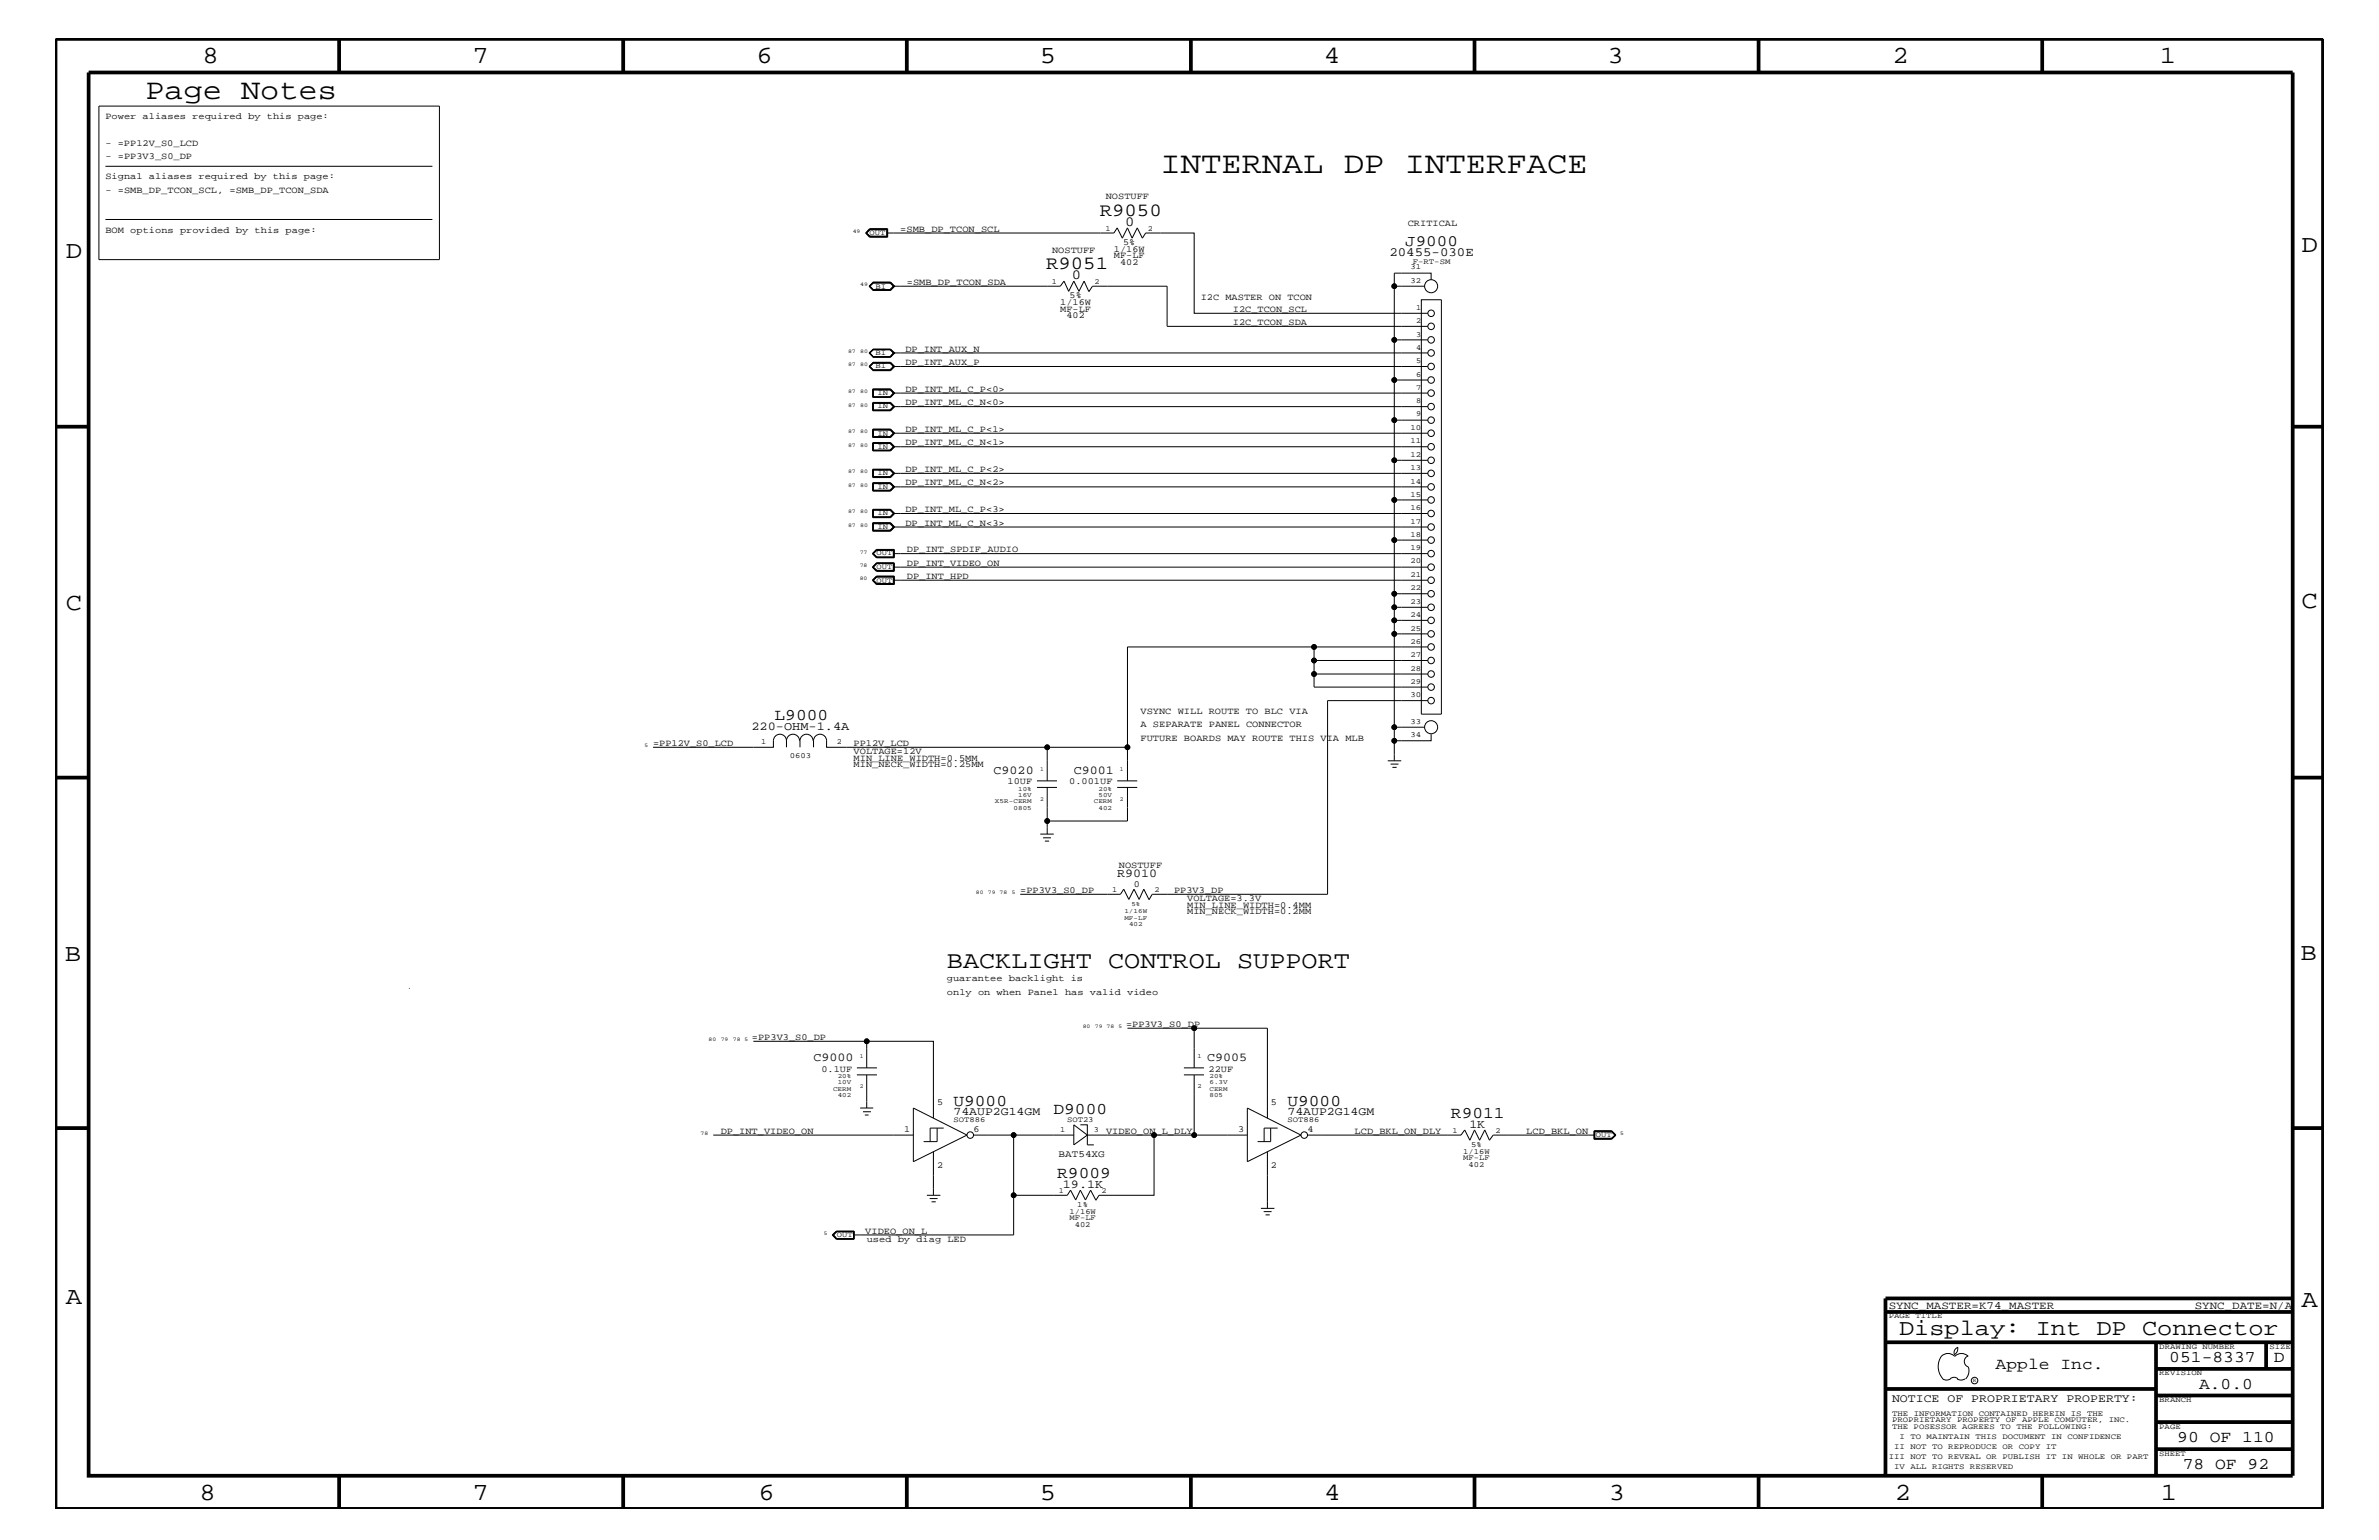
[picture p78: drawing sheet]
<svg xmlns="http://www.w3.org/2000/svg" width="432mm" height="279mm" viewBox="0 0 432 279" stroke-linecap="round" stroke-linejoin="round" font-family="sans-serif">
<defs><g id="words">
<text font-size="5.6" x="210.7" y="31.4">INTERNAL DP INTERFACE</text>
<text font-size="5.2" x="26.4" y="18">Page Notes</text>
<g font-size="4.5">
<text x="36.7" y="11.5">8</text>
<text x="85.8" y="11.5">7</text>
<text x="137.3" y="11.5">6</text>
<text x="188.7" y="11.5">5</text>
<text x="240.3" y="11.5">4</text>
<text x="291.8" y="11.5">3</text>
<text x="343.5" y="11.5">2</text>
<text x="392" y="11.5">1</text>
<text x="11.9" y="46.8">D</text>
<text x="417.7" y="45.7">D</text>
<text x="11.9" y="110.6">C</text>
<text x="417.7" y="110.3">C</text>
<text x="11.8" y="174.3">B</text>
<text x="417.6" y="174.2">B</text>
<text x="11.9" y="236.7">A</text>
<text x="417.7" y="237.1">A</text>
<text x="36.2" y="272.1">8</text>
<text x="85.8" y="272.1">7</text>
<text x="137.7" y="272.1">6</text>
<text x="188.7" y="272.1">5</text>
<text x="240.4" y="272.1">4</text>
<text x="292" y="272.1">3</text>
<text x="343.9" y="272.1">2</text>
<text x="392.2" y="272.1">1</text>
</g>
<text font-size="4.4" x="171.9" y="175.6">BACKLIGHT CONTROL SUPPORT</text>
<text font-size="4.1" x="344.7" y="242.3">Display: Int DP Connector</text>
<g font-size="3.4">
<text x="199.6" y="39.2">R9050</text>
<text x="189.9" y="48.9">R9051</text>
</g>
<g font-size="3">
<text x="140.6" y="130.7">L9000</text>
<text x="173.1" y="200.6">U9000</text>
<text x="191.2" y="202.1">D9000</text>
<text x="233.7" y="200.6">U9000</text>
<text x="263.4" y="202.9">R9011</text>
<text x="191.9" y="213.8">R9009</text>
<text x="362.2" y="248.4">Apple Inc.</text>
<text x="393.7" y="247.1">051-8337</text>
<text x="399.2" y="252">A.0.0</text>
<text x="412.7" y="247.1">D</text>
<text x="395.2" y="261.6">90 OF 110</text>
<text x="396.2" y="266.6">78 OF 92</text>
</g>
<text font-size="2.9" x="255.1" y="44.6">J9000</text>
<g font-size="2.5">
<text x="204.2" y="40.9">0</text>
<text x="194.6" y="50.7">0</text>
</g>
<text font-size="2.3" x="252.2" y="46.5">20455-030E</text>
<g font-size="2.2">
<text x="136.4" y="132.4">220-OHM-1.4A</text>
<text x="180.3" y="140.4">C9020</text>
<text x="194.9" y="140.4">C9001</text>
<text x="202.8" y="159.2">R9010</text>
<text x="147.7" y="192.6">C9000</text>
<text x="219.1" y="192.6">C9005</text>
<text x="266.7" y="204.6">1K</text>
<text x="192.9" y="215.5">19.1K</text>
</g>
<g font-size="2.1">
<text x="173.1" y="202.3">74AUP2G14GM</text>
<text x="233.7" y="202.3">74AUP2G14GM</text>
<text x="343.4" y="254.4">NOTICE OF PROPRIETARY PROPERTY:</text>
</g>
<g font-size="2">
<text x="342.8" y="237.4">SYNC_MASTER=K74_MASTER</text>
<text x="398.4" y="237.4">SYNC_DATE=N/A</text>
</g>
<text font-size="1.8" x="192.2" y="209.9">BAT54XG</text>
<g font-size="1.7">
<text x="19.1" y="21.6">Power aliases required by this page:</text>
<text x="19.1" y="26.5">- =PP12V_S0_LCD</text>
<text x="19.1" y="28.9">- =PP3V3_S0_DP</text>
<text x="19.1" y="32.5">Signal aliases required by this page:</text>
<text x="19.1" y="35">- =SMB_DP_TCON_SCL, =SMB_DP_TCON_SDA</text>
<text x="200.7" y="36.2">NOSTUFF</text>
<text x="255.5" y="41">CRITICAL</text>
<text x="19.1" y="42.3">BOM options provided by this page:</text>
<text x="163.4" y="42">=SMB_DP_TCON_SCL</text>
<text x="191" y="45.9">NOSTUFF</text>
<text x="202.2" y="45.7">1/16W</text>
<text x="202.2" y="46.8">MF-LF</text>
<text x="203.9" y="44.4">5%</text>
<text x="164.6" y="51.7">=SMB_DP_TCON_SDA</text>
<text x="203.3" y="48">402</text>
<text x="192.4" y="55.3">1/16W</text>
<text x="192.4" y="56.6">MF-LF</text>
<text x="193.6" y="57.8">402</text>
<text x="194.1" y="54.1">5%</text>
<text x="217.9" y="54.4">I2C MASTER ON TCON</text>
<text x="223.8" y="56.6">I2C_TCON_SCL</text>
<text x="223.8" y="59">I2C_TCON_SDA</text>
<text x="164.3" y="63.9">DP_INT_AUX_N</text>
<text x="164.3" y="71.1">DP_INT_ML_C_P&lt;0&gt;</text>
<text x="164.3" y="66.2">DP_INT_AUX_P</text>
<text x="164.3" y="73.5">DP_INT_ML_C_N&lt;0&gt;</text>
<text x="164.3" y="78.3">DP_INT_ML_C_P&lt;1&gt;</text>
<text x="164.3" y="80.8">DP_INT_ML_C_N&lt;1&gt;</text>
<text x="164.3" y="85.6">DP_INT_ML_C_P&lt;2&gt;</text>
<text x="164.3" y="88.1">DP_INT_ML_C_N&lt;2&gt;</text>
<text x="164.3" y="92.9">DP_INT_ML_C_P&lt;3&gt;</text>
<text x="164.3" y="95.4">DP_INT_ML_C_N&lt;3&gt;</text>
<text x="164.6" y="100.2">DP_INT_SPDIF_AUDIO</text>
<text x="164.6" y="102.6">DP_INT_VIDEO_ON</text>
<text x="164.6" y="105">DP_INT_HPD</text>
<text x="207" y="129.6">VSYNC WILL ROUTE TO BLC VIA</text>
<text x="207" y="131.9">A SEPARATE PANEL CONNECTOR</text>
<text x="118.5" y="135.3">=PP12V_S0_LCD</text>
<text x="154.9" y="135.3">PP12V_LCD</text>
<text x="154.9" y="136.8">VOLTAGE=12V</text>
<text x="207" y="134.4">FUTURE BOARDS MAY ROUTE THIS VIA MLB</text>
<text x="154.9" y="138">MIN_LINE_WIDTH=0.5MM</text>
<text x="154.9" y="139.2">MIN_NECK_WIDTH=0.25MM</text>
<text x="182.9" y="142.3">10UF</text>
<text x="194.1" y="142.3">0.001UF</text>
<text x="185.2" y="162">=PP3V3_S0_DP</text>
<text x="203.1" y="157.4">NOSTUFF</text>
<text x="205.8" y="160.9">0</text>
<text x="213.1" y="162">PP3V3_DP</text>
<text x="215.5" y="163.5">VOLTAGE=3.3V</text>
<text x="215.5" y="165.9">MIN_NECK_WIDTH=0.2MM</text>
<text x="215.5" y="164.7">MIN_LINE_WIDTH=0.4MM</text>
<text x="171.9" y="178">guarantee backlight is</text>
<text x="171.9" y="180.5">only on when Panel has valid video</text>
<text x="136.5" y="188.7">=PP3V3_S0_DP</text>
<text x="204.4" y="186.3">=PP3V3_S0_DP</text>
<text x="149.1" y="194.4">0.1UF</text>
<text x="219.4" y="194.4">22UF</text>
<text x="170.1" y="200.4">5</text>
<text x="230.6" y="200.4">5</text>
<text x="130.8" y="205.7">DP_INT_VIDEO_ON</text>
<text x="164.1" y="205.3">1</text>
<text x="176.7" y="205.3">6</text>
<text x="200.7" y="205.7">VIDEO_ON_L_DLY</text>
<text x="224.7" y="205.3">3</text>
<text x="237.3" y="205.3">4</text>
<text x="245.9" y="205.7">LCD_BKL_ON_DLY</text>
<text x="277" y="205.7">LCD_BKL_ON</text>
<text x="170.1" y="211.9">2</text>
<text x="230.6" y="211.9">2</text>
<text x="157.1" y="223.9">VIDEO_ON_L</text>
<text x="157.3" y="225.3">used by diag LED</text>
</g>
<g font-size="1.4">
<text x="200.7" y="41.9">1</text>
<text x="208.4" y="41.9">2</text>
<text x="157.8" y="42.6">OUT</text>
<text x="256.4" y="47.9">F-RT-SM</text>
<text x="158.9" y="52.4">BI</text>
<text x="190.9" y="51.6">1</text>
<text x="198.6" y="51.6">2</text>
<text x="256" y="51.3">32</text>
<text x="256" y="48.9">31</text>
<text x="257" y="58.6">2</text>
<text x="257" y="56.2">1</text>
<text x="158.9" y="64.5">BI</text>
<text x="257" y="65.9">5</text>
<text x="257" y="63.4">4</text>
<text x="257" y="61.1">3</text>
<text x="158.9" y="66.8">BI</text>
<text x="159.3" y="71.7">IN</text>
<text x="257" y="70.7">7</text>
<text x="257" y="68.4">6</text>
<text x="159.3" y="74.1">IN</text>
<text x="257" y="75.6">9</text>
<text x="257" y="73.2">8</text>
<text x="159.3" y="81.4">IN</text>
<text x="159.3" y="79">IN</text>
<text x="256" y="82.8">12</text>
<text x="256" y="80.5">11</text>
<text x="256" y="78">10</text>
<text x="159.3" y="88.7">IN</text>
<text x="159.3" y="86.2">IN</text>
<text x="256" y="87.7">14</text>
<text x="256" y="85.3">13</text>
<text x="159.3" y="96">IN</text>
<text x="159.3" y="93.5">IN</text>
<text x="256" y="95">17</text>
<text x="256" y="92.6">16</text>
<text x="256" y="90.1">15</text>
<text x="159.1" y="100.8">OUT</text>
<text x="256" y="99.9">19</text>
<text x="256" y="97.4">18</text>
<text x="159.1" y="105.7">OUT</text>
<text x="159.1" y="103.2">OUT</text>
<text x="256" y="107.1">22</text>
<text x="256" y="104.7">21</text>
<text x="256" y="102.2">20</text>
<text x="256" y="112">24</text>
<text x="256" y="109.5">23</text>
<text x="256" y="119.2">27</text>
<text x="256" y="116.8">26</text>
<text x="256" y="114.4">25</text>
<text x="256" y="124.1">29</text>
<text x="256" y="121.7">28</text>
<text x="256" y="126.5">30</text>
<text x="256" y="131.3">33</text>
<text x="138.2" y="135">1</text>
<text x="143.3" y="137.5">0603</text>
<text x="151.9" y="135">2</text>
<text x="256" y="133.8">34</text>
<text x="201.8" y="161.9">1</text>
<text x="209.5" y="161.9">2</text>
<text x="173.1" y="203.5">SOT886</text>
<text x="193.7" y="203.5">SOT23</text>
<text x="233.7" y="203.5">SOT886</text>
<text x="192.4" y="205.3">1</text>
<text x="198.5" y="205.3">3</text>
<text x="263.7" y="205.5">1</text>
<text x="265.6" y="209.3">1/16W</text>
<text x="267" y="208.1">5%</text>
<text x="271.4" y="205.5">2</text>
<text x="289.6" y="206.3">OUT</text>
<text x="265.6" y="210.5">MF-LF</text>
<text x="266.5" y="211.7">402</text>
<text x="192.2" y="216.4">1</text>
<text x="194.1" y="221.4">MF-LF</text>
<text x="194.1" y="220.2">1/16W</text>
<text x="195.5" y="219">1%</text>
<text x="199.9" y="216.4">2</text>
<text x="151.9" y="224.5">OUT</text>
<text x="195.1" y="222.6">402</text>
<text x="342.8" y="239.2">PAGE TITLE</text>
<text x="391.9" y="244.7">DRAWING NUMBER</text>
<text x="411.9" y="244.7">SIZE</text>
<text x="391.9" y="249.5">REVISION</text>
<text x="343.4" y="256.8">THE INFORMATION CONTAINED HEREIN IS THE</text>
<text x="391.9" y="254.4">BRANCH</text>
<text x="343.4" y="259.3">THE POSESSOR AGREES TO THE FOLLOWING:</text>
<text x="343.4" y="258">PROPRIETARY PROPERTY OF APPLE COMPUTER, INC.</text>
<text x="343.8" y="262.9">II NOT TO REPRODUCE OR COPY IT</text>
<text x="344.8" y="261.1">I TO MAINTAIN THIS DOCUMENT IN CONFIDENCE</text>
<text x="391.9" y="259.3">PAGE</text>
<text x="342.8" y="264.7">III NOT TO REVEAL OR PUBLISH IT IN WHOLE OR PART</text>
<text x="343.8" y="266.6">IV ALL RIGHTS RESERVED</text>
<text x="391.9" y="264.1">SHEET</text>
</g>
<g font-size="1.2">
<text x="184.8" y="143.5">10%</text>
<text x="199.4" y="143.5">20%</text>
<text x="180.6" y="145.7">X5R-CERM</text>
<text x="184" y="147">0805</text>
<text x="184.8" y="144.6">16V</text>
<text x="198.5" y="145.7">CERM</text>
<text x="199.4" y="144.6">50V</text>
<text x="199.4" y="147">402</text>
<text x="204.1" y="166.9">MF-LF</text>
<text x="204.1" y="165.6">1/16W</text>
<text x="205.4" y="164.5">5%</text>
<text x="204.9" y="168.1">402</text>
<text x="217.3" y="192">1</text>
<text x="151.2" y="197.9">CERM</text>
<text x="152.1" y="196.7">10V</text>
<text x="152.1" y="195.6">20%</text>
<text x="217.3" y="197.4">2</text>
<text x="219.5" y="195.6">20%</text>
<text x="219.5" y="196.7">6.3V</text>
<text x="219.5" y="197.9">CERM</text>
<text x="152.1" y="199.1">402</text>
<text x="219.5" y="199.1">805</text>
</g>
<g font-size="1.1">
<text x="188.8" y="139.8">1</text>
<text x="203.3" y="139.8">1</text>
<text x="188.8" y="145.3">2</text>
<text x="203.3" y="145.3">2</text>
<text x="156" y="192">1</text>
<text x="156" y="197.4">2</text>
</g>
<g font-size="1">
<text x="154.8" y="42.3">49</text>
<text x="156.1" y="51.9">49</text>
<text x="153.9" y="64">87</text>
<text x="156.1" y="64">80</text>
<text x="153.9" y="71.3">87</text>
<text x="153.9" y="66.5">87</text>
<text x="156.1" y="71.3">80</text>
<text x="156.1" y="66.5">80</text>
<text x="153.9" y="73.8">87</text>
<text x="156.1" y="73.8">80</text>
<text x="153.9" y="81.1">87</text>
<text x="153.9" y="78.6">87</text>
<text x="156.1" y="81.1">80</text>
<text x="156.1" y="78.6">80</text>
<text x="153.9" y="88.3">87</text>
<text x="153.9" y="85.9">87</text>
<text x="156.1" y="88.3">80</text>
<text x="156.1" y="85.9">80</text>
<text x="153.9" y="95.6">87</text>
<text x="153.9" y="93.2">87</text>
<text x="156.1" y="95.6">80</text>
<text x="156.1" y="93.2">80</text>
<text x="156" y="100.4">77</text>
<text x="156" y="105.3">80</text>
<text x="156" y="102.9">78</text>
<text x="117" y="135.6">5</text>
<text x="177.1" y="162.2">80</text>
<text x="179.3" y="162.2">79 78</text>
<text x="183.6" y="162.2">5</text>
<text x="128.6" y="188.9">80</text>
<text x="130.8" y="188.9">79</text>
<text x="133" y="188.9">78 5</text>
<text x="196.5" y="186.5">80</text>
<text x="198.7" y="186.5">79 78</text>
<text x="203" y="186.5">5</text>
<text x="127.2" y="205.9">78</text>
<text x="294" y="205.9">5</text>
<text x="149.5" y="224.1">5</text>
<text x="358.1" y="250.7">R</text>
</g>
</g></defs>
<g fill="none" stroke="#000" stroke-width=".18">
<path d="M17.9 19.2h61.9v27.9h-61.9zM19.1 30.2h59.4M19.1 39.8h59.4M157.8 51.9l.7-.6h3.1l.6 .6-.6 .7h-3.1zM157.8 51.9l.7-.6h3.1l.7 .6-.7 .8M157.8 51.9l.7 .8h3.1M157.8 41.5h3.3v1.5h-3.3l-.7-.7zM157.9 51.9l.6-.6h3l.6 .6-.6 .6h-3zM157.9 42.9h3.1M157.9 41.5l-.8 .8M157.9 42.9l-.6-.6 .6-.6h3.1v1.2M158.5 51.2h3.1l.8 .7-.8 .8h-3.1l-.8-.8z"/>
<path d="M161 42.3h41.2l.6-1 .9 1.9 .9-1.9 .9 1.9 .9-1.9 .9 1.9 .6-.9h8.8v14.5h42.5M161 41.5v1.5h-3.1l-.8-.7M161 41.6h-3.1l-.7 .7 .7 .6M162.1 51.9h30.3l.7-.9 .9 1.9 .9-1.9 .9 1.9 1-1.9 .8 1.9M197.6 52.9l.7-1h13.5v7.3h47.4M253.1 51.9v9.8h6.1M258 54.4h3.6v75.2h-3.6zM259.8 50.7v-1.1h-6.7v2.3h5.5M157.7 66.5l.8-.8h3.1l.8 .8-.8 .8h-3.1zM157.8 64l.7-.6h3.1l.6 .6-.6 .7h-3.1zM157.8 64l.7 .8h3.1M158.4 70.6h3.2l.8 .7-.8 .8h-3.2z"/>
<path d="M158.4 73h3.2l.8 .8-.8 .7h-3.2zM158.4 77.8h3.2l.8 .8-.8 .8h-3.2zM158.4 70.6h3.2l.7 .7-.7 .8M158.4 74.5h3.2M158.4 73.1h3.2M158.4 77.9h3.2l.7 .7-.7 .8M158.5 63.4h3l.6 .6-.6 .7h-3l-.6-.7zM158.5 65.9h3l.6 .6-.6 .6h-3l-.6-.6zM158.5 70.7h3.1l.6 .6-.6 .7h-3.1zM158.5 73.1v1.4M158.5 78h3.1l.6 .6-.6 .7h-3.1zM158.5 73.2h3l.6 .6"/>
<path d="M161.5 70.7l.6 .6M161.5 78l.6 .6M161.6 63.4h-3.1l-.7 .6M161.6 63.4h-3.1l-.8 .6 .8 .8h3.1M161.6 63.4l.8 .6-.8 .8M161.6 63.4l.7 .6-.7 .8M161.6 65.8h-3.1l-.7 .7 .7 .7h3.1M161.6 65.8l.7 .7-.7 .7M161.6 65.8l.6 .7-.6 .7M161.6 73.1l.6 .7-.6 .7M161.6 73.1l.7 .7-.7 .7M162.1 71.3l-.6 .7"/>
<path d="M162.1 71.3h97.1M162.1 73.8l-.6 .6h-3M162.1 73.8h97.1M162.1 78.6l-.6 .6h-3M162.1 78.6h97.1M162.1 64h97.1M162.1 66.5h97.1M253.1 61.7v7.2h6.1M253.1 68.9v7.3h6.1M253.1 76.2v7.3h6.1M158.4 80.3h3.2l.8 .8-.8 .7h-3.2zM158.4 85.1h3.2l.8 .8-.8 .7h-3.2z"/>
<path d="M158.4 87.6h3.2l.8 .7-.8 .8h-3.2zM158.4 92.4h3.2l.8 .8-.8 .7h-3.2zM158.4 94.9h3.2l.8 .7-.8 .8h-3.2zM158.4 81.7h3.2M158.4 80.4h3.2M158.4 89h3.2M158.4 87.7h3.2M158.4 86.6h3.2M158.4 85.2h3.2M158.4 93.8h3.2M158.4 92.5h3.2M158.5 80.4v1.3"/>
<path d="M158.5 85.2v1.4M158.5 87.7v1.3M158.5 92.5v1.3M158.5 94.9h3.1l.6 .7-.6 .6h-3.1zM158.5 80.5h3l.6 .6M158.5 87.7h3l.6 .6M158.5 85.3h3l.6 .6M158.5 95h3l.6 .6M158.5 92.6h3l.6 .6M159.1 99.7h3.2v1.5h-3.2l-.8-.8zM159.1 99.8l-.7 .6 .7 .7M159.1 99.8h3.2"/>
<path d="M159.1 99.8l-.6 .6M161.6 80.4l.6 .7-.6 .6M161.6 80.4l.7 .7-.7 .6M161.6 87.7l.6 .6-.6 .7M161.6 87.7l.7 .6-.7 .7M161.6 85.2l.6 .7-.6 .7M161.6 85.2l.7 .7-.7 .7M161.6 94.9l.7 .7-.7 .7h-3.2M161.6 92.5l.6 .7-.6 .6M161.6 92.5l.7 .7-.7 .6M162.1 81.1l-.6 .5h-3M162.1 81.1h97.1"/>
<path d="M162.1 88.3l-.6 .6h-3M162.1 88.3h97.1M162.1 85.9l-.6 .6h-3M162.1 85.9h97.1M162.1 95.6l-.6 .6M162.1 95.6h97.1M162.1 93.2l-.6 .6h-3M162.1 93.2h97.1M162.2 99.8v1.3M253.1 83.5v7.2h6.1M253.1 90.7v7.3h6.1M253.1 98v9.7h6.1"/>
<path d="M158.3 102.9l.8-.8h3.2v1.6h-3.2zM158.3 105.3l.8-.8h3.2v1.5h-3.2zM158.5 105.3l.6-.6h3.1v1.2h-3.1zM158.5 100.4l.7-.5h2.9v1.1h-2.9zM158.5 100.4l.6 .7M158.5 102.9l.7 .6M159.1 102.2h3.1v1.3h-3.1l-.6-.6zM159.1 101.1h3.2M159.1 102.1l-.7 .8 .7 .7h3.2M159.2 104.7l-.7 .6M159.2 102.2l-.7 .7M162.1 104.7v1.2h-2.9l-.7-.6"/>
<path d="M162.1 102.2v1.3M162.1 105.3h97.1M162.1 100.4h97.1M162.1 102.9h97.1M162.3 104.6h-3.2l-.7 .7 .7 .7M238.5 119.8v-2.4h-33.9v24.3M238.5 117.4h20.7M253.1 107.7v2.5h6.1M253.1 110.2v2.4h6.1M253.1 112.6v2.4h6.1M253.1 115v16.9h5.5M259.2 119.8h-20.7v2.5"/>
<path d="M142.7 134.4a1.19 1.19 0 0 0-1.1-1.2 1.19 1.19 0 0 0-1.2 1.2v1.2h-21.9M142.7 134.4a1.19 1.19 0 0 1 1.2-1.2 1.19 1.19 0 0 1 1.2 1.2M142.7 134.4v1.2M147.6 134.4a1.19 1.19 0 0 0-1.2-1.2 1.19 1.19 0 0 0-1.2 1.2v1.2M147.7 135.6v-1.2a1.19 1.19 0 0 1 1.1-1.2 1.19 1.19 0 0 1 1.2 1.2v1.2h40.1M204.6 135.6h-14.5v6.1M251.9 138h2.4M252.4 138.6h1.4M252.7 139.2h.8M253.1 131.9v2.5h6.7v-1.2M253.1 134.4v3.6M259.2 122.3h-20.7v2.4h20.7"/>
<path d="M259.2 127.1h-18.2v35.1h-31.9l-.6 1.1M188.2 142.9h3.7M188.2 141.7h3.7M188.8 151.3h2.5M189.3 152h1.5M189.7 152.6h.7M190.1 142.9v6.1M202.8 142.9h3.6M202.8 141.7h3.6M204.6 142.9v6.1h-14.5v2.3M74.3 179.3v.1M185.2 162.2h18.2l.6-.9 .9 1.9 .9-1.9 1 1.9 .8-1.9 .9 1.9"/>
<path d="M136.7 188.9h20.6M155.5 195h3.7M155.5 193.7h3.7M157.3 193.7v-4.8h12.1v14M157.3 195v6M204.6 186.5h12.1M214.9 195h3.6M214.9 193.7h3.6M216.7 195v10.9h9.7M216.7 193.7v-7.2h13.3v16.4M129.5 205.9h36.3M156.1 201h2.4"/>
<path d="M156.6 201.7h1.5M157 202.3h.6M165.8 201l9.7 4.9-9.7 4.9zM168.2 216.9h2.5M168.7 217.5h1.5M169.1 218h.7M169.4 208.9v8M170.1 204.7v2.4h-2.5M171.3 204.7h-2.5v2.4M176.7 205.9h7.3M184 216.9v7.2h-29.1M194.9 205.9h-10.9v11h9.7l.6-1 .9 1.8 .9-1.8 .9 1.8 1-1.8 .9 1.8"/>
<path d="M196.1 204.1h1.3v3.6h1.1M197.4 205.9l-2.5-1.8v3.6l2.5-1.8h12.1v11h-10l-.6 .9M209.5 205.9h7.2M226.4 201l9.7 4.9-9.7 4.9zM228.9 219.2h2.4M229.4 219.8h1.4M230 208.9v10.3M230.6 204.7v2.4h-2.3M231.9 204.7h-2.5v2.4M237.3 205.9h27.9l.7-.9 .9 1.9 .8-1.9 1 1.9 .9-1.9 .8 1.9 .7-1h18.5M289.3 205.2h3.2l.8 .7-.8 .8h-3.2zM289.4 205.2v1.4h3.1l.8-.7"/>
<path d="M289.4 205.3h3.1l.7 .6-.7 .6M289.4 206.5h3.1M289.5 206.5v-1.2h3l.6 .6-.6 .6M151.2 224.1l.6-.6h3.1v1.2h-3.1zM151.8 223.4l-.8 .7 .8 .7M151.8 223.4h3.2v1.4h-3.2M151.8 223.4l-.7 .7 .7 .7M151.9 223.5l-.6 .6 .6 .6M229.7 220.4h.8M352.3 246.1a1.69 1.69 0 0 1 2.5 0 1.72 1.72 0 0 1 2.4 0M352.4 246a3.2 3.2 0 0 0 .4 4.3l.8 .1 .4-.2M354 250.2l.7-.3 .7 .3"/>
<path d="M355.2 250.2l.7 .2 .7-.2M355.3 244.4v.3a1.18 1.18 0 0 1-.6 1.1M355.4 244.4a.99 .99 0 0 0-.6 1.4M357.2 246a1.04 1.04 0 0 0-.7 1 1.04 1.04 0 0 0 .7 1M357.3 248l.1 .7a2.11 2.11 0 0 1-.6 1.5"/>
<circle cx="253.1" cy="51.9" r=".42"/>
<circle cx="259.8" cy="51.9" r="1.19"/>
<circle cx="259.8" cy="56.8" r=".59"/>
<circle cx="259.8" cy="59.2" r=".59"/>
<circle cx="253.1" cy="76.2" r=".42"/>
<circle cx="253.1" cy="61.7" r=".42"/>
<circle cx="253.1" cy="68.9" r=".42"/>
<circle cx="259.8" cy="73.8" r=".59"/>
<circle cx="259.8" cy="64" r=".59"/>
<circle cx="259.8" cy="71.3" r=".59"/>
<circle cx="259.8" cy="66.5" r=".59"/>
<circle cx="259.8" cy="76.2" r=".59"/>
<circle cx="259.8" cy="68.9" r=".59"/>
<circle cx="259.8" cy="61.7" r=".59"/>
<circle cx="259.8" cy="78.6" r=".59"/>
<circle cx="253.1" cy="90.7" r=".42"/>
<circle cx="253.1" cy="83.5" r=".42"/>
<circle cx="253.1" cy="98" r=".42"/>
<circle cx="259.8" cy="81.1" r=".59"/>
<circle cx="259.8" cy="83.5" r=".59"/>
<circle cx="259.8" cy="90.7" r=".59"/>
<circle cx="259.8" cy="98" r=".59"/>
<circle cx="259.8" cy="85.9" r=".59"/>
<circle cx="259.8" cy="95.6" r=".59"/>
<circle cx="259.8" cy="93.2" r=".59"/>
<circle cx="259.8" cy="88.3" r=".59"/>
<circle cx="238.5" cy="119.8" r=".42"/>
<circle cx="238.5" cy="117.4" r=".42"/>
<circle cx="253.1" cy="110.2" r=".42"/>
<circle cx="253.1" cy="112.6" r=".42"/>
<circle cx="253.1" cy="115" r=".42"/>
<circle cx="253.1" cy="107.7" r=".42"/>
<circle cx="259.8" cy="117.4" r=".59"/>
<circle cx="259.8" cy="100.4" r=".59"/>
<circle cx="259.8" cy="110.2" r=".59"/>
<circle cx="259.8" cy="107.7" r=".59"/>
<circle cx="259.8" cy="102.9" r=".59"/>
<circle cx="259.8" cy="112.6" r=".59"/>
<circle cx="259.8" cy="119.8" r=".59"/>
<circle cx="259.8" cy="115" r=".59"/>
<circle cx="259.8" cy="105.3" r=".59"/>
<circle cx="190.1" cy="135.6" r=".42"/>
<circle cx="204.6" cy="135.6" r=".42"/>
<circle cx="238.5" cy="122.3" r=".42"/>
<circle cx="253.1" cy="134.4" r=".42"/>
<circle cx="253.1" cy="131.9" r=".42"/>
<circle cx="259.8" cy="131.9" r="1.19"/>
<circle cx="259.8" cy="124.7" r=".59"/>
<circle cx="259.8" cy="127.1" r=".59"/>
<circle cx="259.8" cy="122.3" r=".59"/>
<circle cx="190.1" cy="149" r=".42"/>
<circle cx="157.3" cy="188.9" r=".42"/>
<circle cx="216.7" cy="186.5" r=".42"/>
<circle cx="176.1" cy="205.9" r=".59"/>
<circle cx="184" cy="216.9" r=".42"/>
<circle cx="184" cy="205.9" r=".42"/>
<circle cx="209.5" cy="205.9" r=".42"/>
<circle cx="216.7" cy="205.9" r=".42"/>
<circle cx="236.7" cy="205.9" r=".59"/>
<circle cx="358.4" cy="250.5" r=".59"/>
</g>
<g fill="none" stroke="#000" stroke-width=".68" stroke-linecap="butt">
<path d="M10.1 7.1h411.5v266.7h-411.5zM16.1 13.2h400v254.5h-400zM61.6 7.1v6.1M113.1 7.1v6.1M164.6 7.1v6.1M216.2 7.1v6.1M267.6 7.1v6.1M319.2 7.1v6.1M370.7 7.1v6.1M10.1 77.4h6M416.1 77.4h5.5M10.1 141.1h6"/>
<path d="M416.1 141.1h5.5M10.1 204.7h6M416.1 204.7h5.5M342.2 238h73.9M416.1 235.6h-73.9v32.1M342.2 243.5h73.9M342.2 252h49.1M391.3 243.5v24.2M391.3 258h24.8M391.3 253.2h24.8M391.3 248.4h24.8M411.3 243.5v4.9"/>
<path d="M61.6 267.7v6.1M113.1 267.7v6.1M164.6 267.7v6.1M216.2 268v5.8M267.6 267.7v6.1M319.2 267.7v6.1M370.7 267.7v6.1M391.3 262.9h24.8"/>
</g>
<g fill="#000">
<circle cx="253.1" cy="51.9" r=".42"/>
<circle cx="253.1" cy="76.2" r=".42"/>
<circle cx="253.1" cy="61.7" r=".42"/>
<circle cx="253.1" cy="68.9" r=".42"/>
<circle cx="253.1" cy="90.7" r=".42"/>
<circle cx="253.1" cy="83.5" r=".42"/>
<circle cx="253.1" cy="98" r=".42"/>
<circle cx="238.5" cy="119.8" r=".42"/>
<circle cx="238.5" cy="117.4" r=".42"/>
<circle cx="253.1" cy="110.2" r=".42"/>
<circle cx="253.1" cy="112.6" r=".42"/>
<circle cx="253.1" cy="115" r=".42"/>
<circle cx="253.1" cy="107.7" r=".42"/>
<circle cx="190.1" cy="135.6" r=".42"/>
<circle cx="204.6" cy="135.6" r=".42"/>
<circle cx="238.5" cy="122.3" r=".42"/>
<circle cx="253.1" cy="134.4" r=".42"/>
<circle cx="253.1" cy="131.9" r=".42"/>
<circle cx="190.1" cy="149" r=".42"/>
<circle cx="157.3" cy="188.9" r=".42"/>
<circle cx="216.7" cy="186.5" r=".42"/>
<circle cx="184" cy="216.9" r=".42"/>
<circle cx="184" cy="205.9" r=".42"/>
<circle cx="209.5" cy="205.9" r=".42"/>
<circle cx="216.7" cy="205.9" r=".42"/>
</g>
<use href="#words"/>
</svg>
